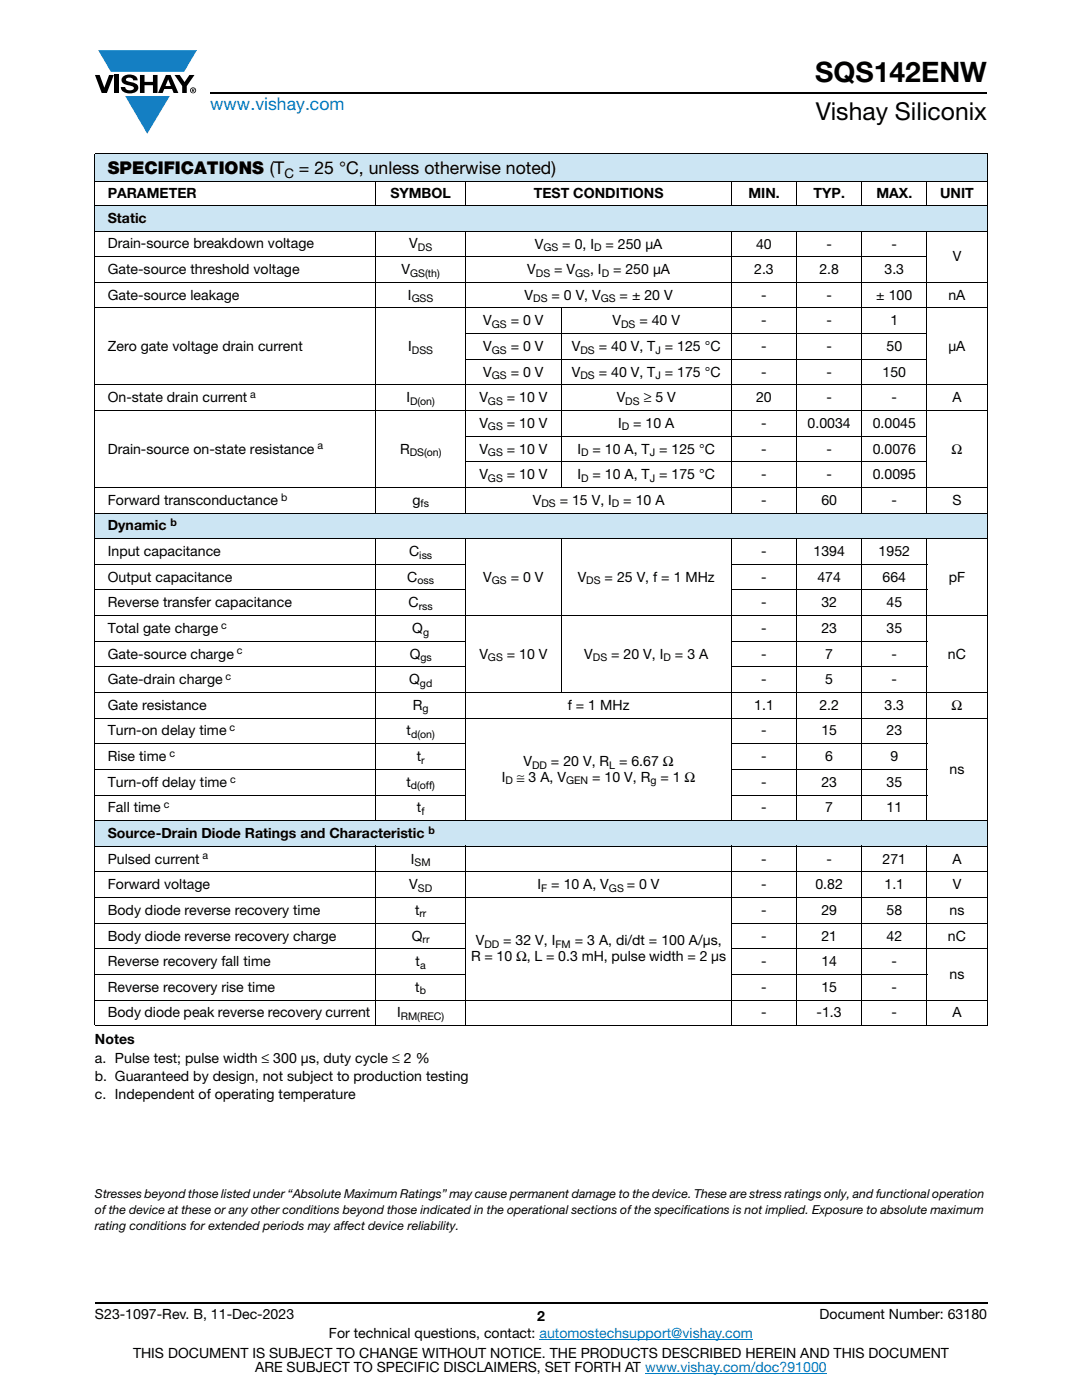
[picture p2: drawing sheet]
<svg xmlns="http://www.w3.org/2000/svg" width="216mm" height="279mm" viewBox="0 0 216 279" stroke-linecap="round" stroke-linejoin="round" font-family="sans-serif">
<defs><g id="words">
<text font-size="5.6" x="162.7" y="16.4">SQS142ENW</text>
<text font-size="4.9" x="162.8" y="24">Vishay Siliconix</text>
<text font-size="3.5" fill="#007ec4" x="42" y="21.9">www.vishay.com</text>
<g font-size="3.5">
<text x="21.5" y="34.8">SPECIFICATIONS (T</text>
<text x="59.6" y="34.8">= 25 °C, unless otherwise noted)</text>
</g>
<g font-size="2.8">
<text x="21.5" y="39.5">PARAMETER</text>
<text x="77.9" y="39.5">SYMBOL</text>
<text x="106.5" y="39.5">TEST CONDITIONS</text>
<text x="149.3" y="39.5">MIN.</text>
<text x="162.3" y="39.5">TYP.</text>
<text x="174.9" y="39.5">MAX.</text>
<text x="187.6" y="39.5">UNIT</text>
<text x="21.5" y="44.5">Static</text>
<text x="21.5" y="49.6">Drain-source breakdown voltage</text>
<text x="81.7" y="49.6">V</text>
<text x="106.7" y="49.6">V</text>
<text x="112.2" y="49.6">= 0, I</text>
<text x="120.8" y="49.6">= 250 μA</text>
<text x="150.9" y="49.6">40</text>
<text x="164.9" y="49.6">-</text>
<text x="177.9" y="49.6">-</text>
<text x="190.1" y="52.1">V</text>
<text x="21.5" y="59.8">Gate-source leakage</text>
<text x="21.5" y="54.7">Gate-source threshold voltage</text>
<text x="80.1" y="54.7">V</text>
<text x="81.4" y="59.8">I</text>
<text x="104.7" y="59.8">V</text>
<text x="105.2" y="54.7">V</text>
<text x="110" y="59.8">= 0 V, V</text>
<text x="110.6" y="54.7">= V</text>
<text x="117.8" y="54.7">, I</text>
<text x="122.3" y="54.7">= 250 μA</text>
<text x="123.6" y="59.8">= ± 20 V</text>
<text x="150.5" y="54.7">2.3</text>
<text x="151.9" y="59.8">-</text>
<text x="163.5" y="54.7">2.8</text>
<text x="164.9" y="59.8">-</text>
<text x="174.9" y="59.8">± 100</text>
<text x="176.5" y="54.7">3.3</text>
<text x="189.2" y="59.8">nA</text>
<text x="96.4" y="64.9">V</text>
<text x="101.9" y="64.9">= 0 V</text>
<text x="122.2" y="64.9">V</text>
<text x="127.6" y="64.9">= 40 V</text>
<text x="151.9" y="64.9">-</text>
<text x="164.9" y="64.9">-</text>
<text x="177.7" y="64.9">1</text>
<text x="21.5" y="70">Zero gate voltage drain current</text>
<text x="81.5" y="70">I</text>
<text x="96.4" y="70">V</text>
<text x="101.9" y="70">= 0 V</text>
<text x="114.1" y="70">V</text>
<text x="119.5" y="70">= 40 V, T = 125 °C</text>
<text x="151.9" y="70">-</text>
<text x="164.9" y="70">-</text>
<text x="176.9" y="70">50</text>
<text x="189.3" y="70">μA</text>
<text x="96.4" y="75.2">V</text>
<text x="101.9" y="75.2">= 0 V</text>
<text x="114.1" y="75.2">V</text>
<text x="119.5" y="75.2">= 40 V, T = 175 °C</text>
<text x="151.9" y="75.2">-</text>
<text x="164.9" y="75.2">-</text>
<text x="176.1" y="75.2">150</text>
<text x="21.5" y="80.3">On-state drain current</text>
<text x="81.1" y="80.3">I</text>
<text x="95.7" y="80.3">V</text>
<text x="101.1" y="80.3">= 10 V</text>
<text x="123.1" y="80.3">V</text>
<text x="128.4" y="80.3">≥ 5 V</text>
<text x="150.9" y="80.3">20</text>
<text x="164.9" y="80.3">-</text>
<text x="177.9" y="80.3">-</text>
<text x="190" y="80.3">A</text>
<text x="95.7" y="85.4">V</text>
<text x="101.1" y="85.4">= 10 V</text>
<text x="123.3" y="85.4">I</text>
<text x="126.3" y="85.4">= 10 A</text>
<text x="151.9" y="85.4">-</text>
<text x="161.1" y="85.4">0.0034</text>
<text x="174.1" y="85.4">0.0045</text>
<text x="21.5" y="90.5">Drain-source on-state resistance</text>
<text x="79.8" y="90.5">R</text>
<text x="95.7" y="90.5">V</text>
<text x="95.7" y="95.6">V</text>
<text x="101.1" y="90.5">= 10 V</text>
<text x="101.1" y="95.6">= 10 V</text>
<text x="115.2" y="90.5">I</text>
<text x="115.2" y="95.6">I</text>
<text x="118.2" y="90.5">= 10 A, T = 125 °C</text>
<text x="118.2" y="95.6">= 10 A, T = 175 °C</text>
<text x="151.9" y="90.5">-</text>
<text x="151.9" y="95.6">-</text>
<text x="164.9" y="90.5">-</text>
<text x="164.9" y="95.6">-</text>
<text x="174.1" y="90.5">0.0076</text>
<text x="174.1" y="95.6">0.0095</text>
<text x="189.9" y="90.5">Ω</text>
<text x="21.5" y="100.7">Forward transconductance</text>
<text x="82.3" y="100.7">g</text>
<text x="106.3" y="100.7">V</text>
<text x="111.7" y="100.7">= 15 V, I</text>
<text x="124.4" y="100.7">= 10 A</text>
<text x="151.9" y="100.7">-</text>
<text x="163.9" y="100.7">60</text>
<text x="177.9" y="100.7">-</text>
<text x="190" y="100.7">S</text>
<text x="21.5" y="105.9">Dynamic</text>
<text x="21.5" y="111">Input capacitance</text>
<text x="81.6" y="111">C</text>
<text x="151.9" y="111">-</text>
<text x="162.3" y="111">1394</text>
<text x="175.3" y="111">1952</text>
<text x="21.5" y="116.1">Output capacitance</text>
<text x="81.3" y="116.1">C</text>
<text x="96.4" y="116.1">V</text>
<text x="101.9" y="116.1">= 0 V</text>
<text x="115.3" y="116.1">V</text>
<text x="120.7" y="116.1">= 25 V, f = 1 MHz</text>
<text x="151.9" y="116.1">-</text>
<text x="163.1" y="116.1">474</text>
<text x="176.1" y="116.1">664</text>
<text x="189.3" y="116.1">pF</text>
<text x="21.5" y="121.2">Reverse transfer capacitance</text>
<text x="81.5" y="121.2">C</text>
<text x="151.9" y="121.2">-</text>
<text x="163.9" y="121.2">32</text>
<text x="176.9" y="121.2">45</text>
<text x="21.5" y="131.4">Gate-source charge</text>
<text x="21.5" y="126.3">Total gate charge</text>
<text x="81.7" y="131.4">Q</text>
<text x="82.3" y="126.3">Q</text>
<text x="95.7" y="131.4">V</text>
<text x="101.1" y="131.4">= 10 V</text>
<text x="116.6" y="131.4">V</text>
<text x="122" y="131.4">= 20 V, I</text>
<text x="134.7" y="131.4">= 3 A</text>
<text x="151.9" y="126.3">-</text>
<text x="151.9" y="131.4">-</text>
<text x="163.9" y="126.3">23</text>
<text x="164.7" y="131.4">7</text>
<text x="176.9" y="126.3">35</text>
<text x="177.9" y="131.4">-</text>
<text x="189.1" y="131.4">nC</text>
<text x="21.5" y="136.5">Gate-drain charge</text>
<text x="81.6" y="136.5">Q</text>
<text x="151.9" y="136.5">-</text>
<text x="164.7" y="136.5">5</text>
<text x="177.9" y="136.5">-</text>
<text x="21.5" y="141.7">Gate resistance</text>
<text x="82.4" y="141.7">R</text>
<text x="113.3" y="141.7">f = 1 MHz</text>
<text x="150.5" y="141.7">1.1</text>
<text x="163.5" y="141.7">2.2</text>
<text x="176.5" y="141.7">3.3</text>
<text x="189.9" y="141.7">Ω</text>
<text x="21.5" y="146.8">Turn-on delay time</text>
<text x="81.1" y="146.8">t</text>
<text x="151.9" y="146.8">-</text>
<text x="163.9" y="146.8">15</text>
<text x="176.9" y="146.8">23</text>
<text x="21.5" y="151.9">Rise time</text>
<text x="83.1" y="151.9">t</text>
<text x="104.5" y="152.9">V</text>
<text x="109.9" y="152.9">= 20 V, R = 6.67 Ω</text>
<text x="151.9" y="151.9">-</text>
<text x="164.7" y="151.9">6</text>
<text x="177.7" y="151.9">9</text>
<text x="189.5" y="154.5">ns</text>
<text x="21.5" y="157">Turn-off delay time</text>
<text x="81.1" y="157">t</text>
<text x="100.1" y="156">I</text>
<text x="103.1" y="156">≅ 3 A, V</text>
<text x="118.2" y="156">= 10 V, R</text>
<text x="131.8" y="156">= 1 Ω</text>
<text x="151.9" y="157">-</text>
<text x="163.9" y="157">23</text>
<text x="176.9" y="157">35</text>
<text x="21.5" y="167.2">Source-Drain Diode Ratings and Characteristic</text>
<text x="21.5" y="162.1">Fall time</text>
<text x="83.2" y="162.1">t</text>
<text x="151.9" y="162.1">-</text>
<text x="164.7" y="162.1">7</text>
<text x="176.9" y="162.1">11</text>
<text x="21.5" y="172.4">Pulsed current</text>
<text x="82" y="172.4">I</text>
<text x="151.9" y="172.4">-</text>
<text x="164.9" y="172.4">-</text>
<text x="176.1" y="172.4">271</text>
<text x="190" y="172.4">A</text>
<text x="21.5" y="177.5">Forward voltage</text>
<text x="81.7" y="177.5">V</text>
<text x="107.3" y="177.5">I</text>
<text x="110" y="177.5">= 10 A, V</text>
<text x="125.1" y="177.5">= 0 V</text>
<text x="151.9" y="177.5">-</text>
<text x="162.7" y="177.5">0.82</text>
<text x="176.5" y="177.5">1.1</text>
<text x="190.1" y="177.5">V</text>
<text x="21.5" y="182.6">Body diode reverse recovery time</text>
<text x="82.8" y="182.6">t</text>
<text x="151.9" y="182.6">-</text>
<text x="163.9" y="182.6">29</text>
<text x="176.9" y="182.6">58</text>
<text x="189.5" y="182.6">ns</text>
<text x="21.5" y="187.7">Body diode reverse recovery charge</text>
<text x="82.2" y="187.7">Q</text>
<text x="94" y="191.9">R = 10 Ω, L = 0.3 mH, pulse width = 2 μs</text>
<text x="94.9" y="188.7">V</text>
<text x="100.4" y="188.7">= 32 V, I</text>
<text x="114.7" y="188.7">= 3 A, di/dt = 100 A/μs,</text>
<text x="151.9" y="187.7">-</text>
<text x="163.9" y="187.7">21</text>
<text x="176.9" y="187.7">42</text>
<text x="189.1" y="187.7">nC</text>
<text x="21.5" y="197.9">Reverse recovery rise time</text>
<text x="21.5" y="192.8">Reverse recovery fall time</text>
<text x="82.9" y="197.9">t</text>
<text x="82.9" y="192.8">t</text>
<text x="151.9" y="192.8">-</text>
<text x="151.9" y="197.9">-</text>
<text x="163.9" y="192.8">14</text>
<text x="163.9" y="197.9">15</text>
<text x="177.9" y="192.8">-</text>
<text x="177.9" y="197.9">-</text>
<text x="189.5" y="195.4">ns</text>
<text x="21.5" y="203.1">Body diode peak reverse recovery current</text>
<text x="79.3" y="203.1">I</text>
<text x="151.9" y="203.1">-</text>
<text x="162.9" y="203.1">-1.3</text>
<text x="177.9" y="203.1">-</text>
<text x="190" y="203.1">A</text>
<text x="18.9" y="208.3">Notes</text>
<text x="18.9" y="212.2">a. Pulse test; pulse width ≤ 300 μs, duty cycle ≤ 2 %</text>
<text x="18.9" y="215.8">b. Guaranteed by design, not subject to production testing</text>
<text x="18.9" y="219.3">c. Independent of operating temperature</text>
<text x="18.9" y="263.3">S23-1097-Rev. B, 11-Dec-2023</text>
<text x="107.2" y="263.6">2</text>
<text x="163.6" y="263.3">Document Number: 63180</text>
<text x="65.6" y="267.1">For technical questions, contact: automostechsupport@vishay.com</text>
<text x="26.5" y="271">THIS DOCUMENT IS SUBJECT TO CHANGE WITHOUT NOTICE. THE PRODUCTS DESCRIBED HEREIN AND THIS DOCUMENT</text>
<text x="50.9" y="273.8">ARE SUBJECT TO SPECIFIC DISCLAIMERS, SET FORTH AT www.vishay.com/doc?91000</text>
</g>
<text font-size="2.6" x="56.8" y="35.5">C</text>
<g font-size="2.5">
<text x="18.9" y="239.2">Stresses beyond those listed under “Absolute Maximum Ratings” may cause permanent damage to the device. These are stress ratings only, and functional operation</text>
<text x="18.9" y="245.5">rating conditions for extended periods may affect device reliability.</text>
<text x="18.9" y="242.3">of the device at these or any other conditions beyond those indicated in the operational sections of the specifications is not implied. Exposure to absolute maximum</text>
</g>
<g font-size="2.1">
<text x="83.4" y="50.1">DS</text>
<text x="108.4" y="50.1">GS</text>
<text x="118.6" y="50.1">D</text>
<text x="81.9" y="55.2">GS(th)</text>
<text x="106.9" y="55.2">DS</text>
<text x="114.8" y="55.2">GS</text>
<text x="120.1" y="55.2">D</text>
<text x="82.1" y="60.3">GSS</text>
<text x="98.1" y="65.4">GS</text>
<text x="106.4" y="60.3">DS</text>
<text x="119.9" y="60.3">GS</text>
<text x="123.9" y="65.4">DS</text>
<text x="82.2" y="70.5">DSS</text>
<text x="98.1" y="70.5">GS</text>
<text x="115.8" y="70.5">DS</text>
<text x="130.8" y="70.5">J</text>
<text x="98.1" y="75.7">GS</text>
<text x="115.8" y="75.7">DS</text>
<text x="130.8" y="75.7">J</text>
<text x="49.9" y="79.4">a</text>
<text x="81.8" y="80.8">D(on)</text>
<text x="97.4" y="80.8">GS</text>
<text x="124.8" y="80.8">DS</text>
<text x="63.4" y="89.7">a</text>
<text x="97.4" y="85.9">GS</text>
<text x="124.1" y="85.9">D</text>
<text x="81.7" y="91">DS(on)</text>
<text x="97.4" y="91">GS</text>
<text x="116" y="91">D</text>
<text x="129.6" y="91">J</text>
<text x="56.1" y="99.9">b</text>
<text x="83.9" y="101.2">fs</text>
<text x="97.4" y="96.1">GS</text>
<text x="108" y="101.2">DS</text>
<text x="116" y="96.1">D</text>
<text x="122.1" y="101.2">D</text>
<text x="129.6" y="96.1">J</text>
<text x="34" y="105">b</text>
<text x="83.7" y="111.5">iss</text>
<text x="83.3" y="116.6">oss</text>
<text x="98.1" y="116.6">GS</text>
<text x="117" y="116.6">DS</text>
<text x="44.1" y="125.5">c</text>
<text x="83.6" y="121.7">rss</text>
<text x="47.3" y="130.6">c</text>
<text x="83.9" y="131.9">gs</text>
<text x="84.4" y="126.8">g</text>
<text x="97.4" y="131.9">GS</text>
<text x="118.3" y="131.9">DS</text>
<text x="132.4" y="131.9">D</text>
<text x="45" y="135.7">c</text>
<text x="83.8" y="137.1">gd</text>
<text x="84.3" y="142.2">g</text>
<text x="45.8" y="145.9">c</text>
<text x="82" y="147.3">d(on)</text>
<text x="33.8" y="151">c</text>
<text x="84" y="152.4">r</text>
<text x="106.2" y="153.4">DD</text>
<text x="121.6" y="153.4">L</text>
<text x="32.7" y="161.3">c</text>
<text x="45.9" y="156.2">c</text>
<text x="82" y="157.5">d(off)</text>
<text x="100.9" y="156.5">D</text>
<text x="112.9" y="156.5">GEN</text>
<text x="129.8" y="156.5">g</text>
<text x="84.1" y="162.6">f</text>
<text x="85.5" y="166.4">b</text>
<text x="40.4" y="171.5">a</text>
<text x="82.7" y="172.9">SM</text>
<text x="83.4" y="178">SD</text>
<text x="108" y="178">F</text>
<text x="121.5" y="178">GS</text>
<text x="83.7" y="183.1">rr</text>
<text x="84.3" y="188.2">rr</text>
<text x="96.6" y="189.2">DD</text>
<text x="110.8" y="189.2">FM</text>
<text x="83.8" y="193.3">a</text>
<text x="80" y="203.6">RM(REC)</text>
<text x="83.8" y="198.4">b</text>
</g>
</g></defs>
<g fill="#147fc3">
<path d="M19.6 10h19.7l-2.6 4.3h-1.1h-13.5z"/>
<path d="M25 19.2h8.9l-4.5 7.5z"/>
</g>
<g fill="#000">
<path d="M18.9 15h1l.9 2.5 1-2.5h.9l-1.4 3.6h-1zM22.9 15h.9v3.6h-.9zM24.6 15.3a2.1 2.1 0 0 1 2.8 .3l.1 .4h-.9a.79 .79 0 0 0-.7-.5 .79 .79 0 0 0-.8 .4l.3 .3 1 .2a1.08 1.08 0 0 1 1.2 1 1.08 1.08 0 0 1-1.1 1.2 1.73 1.73 0 0 1-2.4-1.2h.9a.96 .96 0 0 0 .8 .6 .96 .96 0 0 0 .9-.4 1.31 1.31 0 0 0-1.2-.6 1.03 1.03 0 0 1-1.1-.6 1.03 1.03 0 0 1 .2-1.1zM27.9 15h.9v1.3h1.7v-1.3h.9v3.6h-.9v-1.6h-1.7v1.6h-.9zM34.8 15h1.1l.9 1.4 1-1.4h1l-1.5 2.2v1.4h-.9v-1.4z"/>
<path d="M33.6 15.9l.5 1.3h-1.1zM33.1 15l-1.6 3.6h1l.3-.8h1.5l.3 .8h1l-1.6-3.6z"/>
<path d="M38.4 17.8h.2v.2h-.2zM38.3 17.7v.7h.1v-.3l.4 .3-.2-.3 .2-.2-.1-.2z"/>
<path d="M38.1 18a.46 .46 0 0 1 .9 0 .46 .46 0 0 1-.9 0zM37.9 18a.6 .6 0 0 0 1.2 0 .6 .6 0 0 0-1.2 0z"/>
</g>
<path d="M42 18.6h155M18.9 260h178.1" fill="none" stroke="#000" stroke-width=".36"/>
<path d="M107.7 267.3h42.6M128.7 274h36.3" fill="none" stroke="#007ec4" stroke-width=".2"/>
<g fill="#cce5f3">
<path d="M18.9 30.7h178.1v5.5h-178.1z"/>
<path d="M18.9 41h178.1v5.1h-178.1z"/>
<path d="M18.9 102.4h178.1v5.1h-178.1z"/>
<path d="M18.9 163.8h178.1v5.1h-178.1z"/>
</g>
<g fill="none" stroke="#000" stroke-width=".2">
<path d="M18.9 30.7h178.1M18.9 36.2h178.1M18.9 30.8v173.8M75 36.1v5M92.9 36.1v5M145.9 36.1v5M159 36.1v5M172 36.1v5M185 36.1v5M197 30.8v173.8M18.9 41h178.1M18.9 46.1h178.1"/>
<path d="M18.9 51.2h166.1M18.9 56.3h178.1M75 46v56.5M92.9 46v56.5M145.9 46v56.5M159 46v56.5M172 46v56.5M185 46v56.5M18.9 61.5h178.1M18.9 76.8h178.1M92.9 66.6h92.1M92.9 71.7h92.1"/>
<path d="M112 61.4v36M18.9 81.9h178.1M18.9 97.3h178.1M92.9 87h92.1M92.9 92.2h92.1M18.9 102.4h178.1M18.9 107.5h178.1M18.9 112.6h74.1M18.9 117.7h74.1M75 107.4v56.5M92.9 107.4v56.5M112 107.4v30.9"/>
<path d="M145.9 112.6h39.1M145.9 117.7h39.1M145.9 107.4v56.5M159 107.4v56.5M172 107.4v56.5M185 107.4v56.5M18.9 122.9h178.1M18.9 128h74.1M18.9 133.1h74.1M18.9 138.2h178.1M145.9 128h39.1M145.9 133.1h39.1"/>
<path d="M18.9 143.3h178.1M18.9 148.4h74.1M18.9 153.5h74.1M18.9 158.7h74.1M145.9 148.4h39.1M145.9 153.5h39.1M145.9 158.7h39.1M18.9 163.8h178.1M18.9 168.9h178.1M18.9 174h178.1M18.9 179.1h178.1M75 168.8v36"/>
<path d="M92.9 168.8v36M145.9 168.8v36M159 168.8v36M172 168.8v36M185 168.8v36M18.9 184.2h74.1M18.9 189.4h74.1M18.9 194.5h74.1M18.9 199.6h178.1M145.9 184.2h51.1M145.9 189.4h51.1M145.9 194.5h39.1"/>
<path d="M18.9 204.7h178.1"/>
</g>
<use href="#words"/>
</svg>
